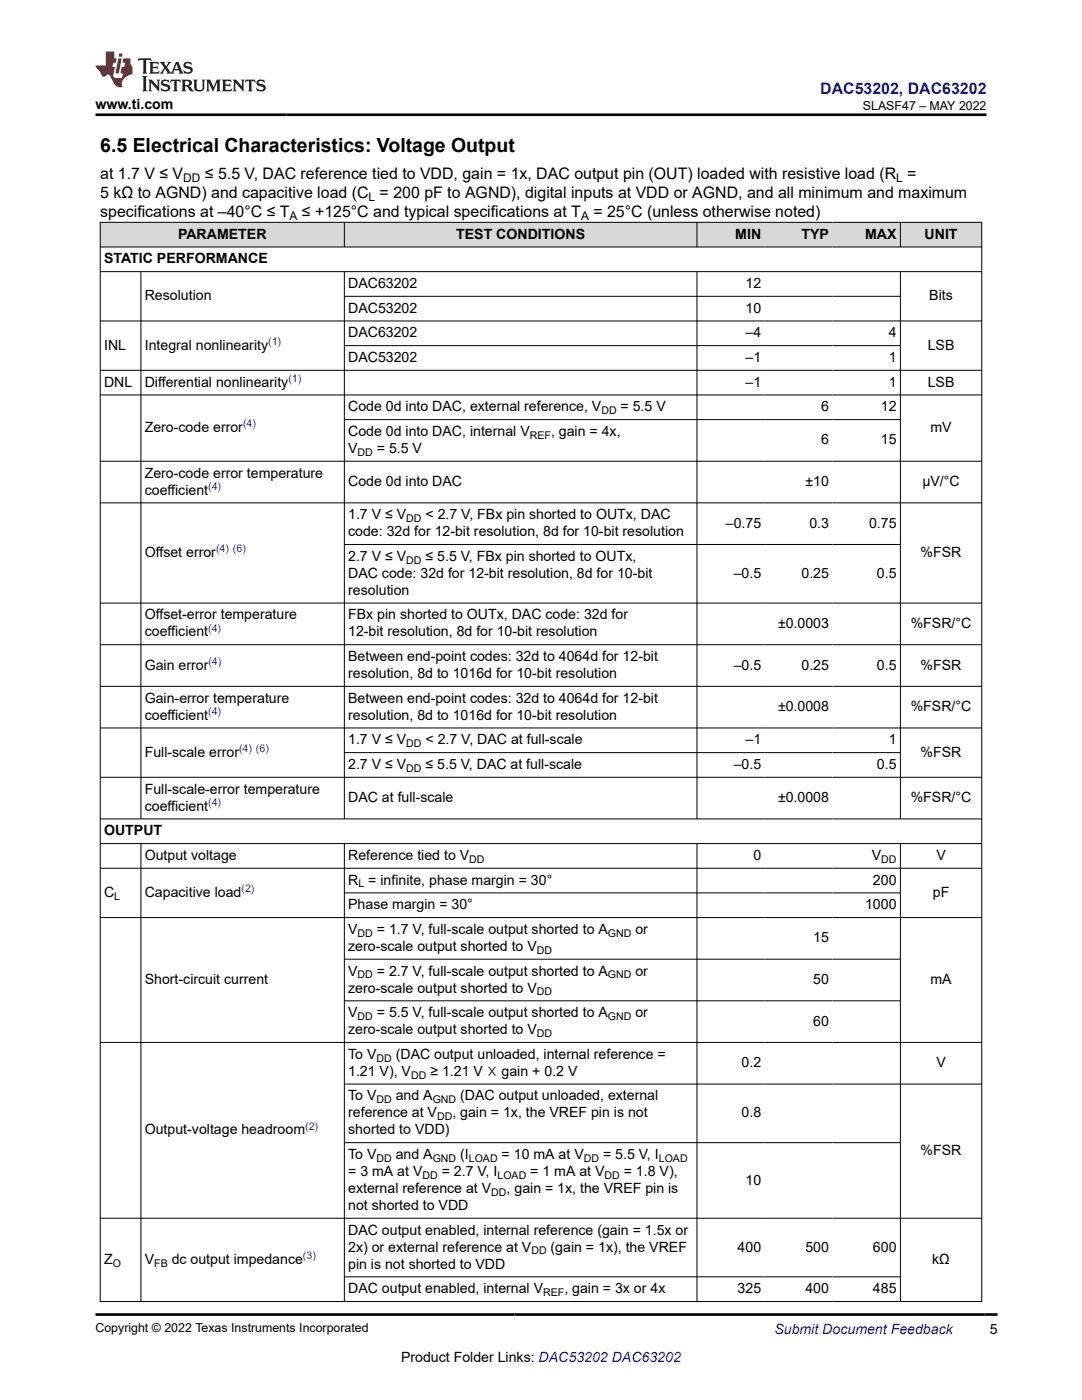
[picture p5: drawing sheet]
<svg xmlns="http://www.w3.org/2000/svg" width="216mm" height="279mm" viewBox="0 0 216 279" stroke-linecap="round" stroke-linejoin="round" font-family="sans-serif">
<defs><g id="words">
<text font-size="3.9" x="20" y="30.3">6.5 Electrical Characteristics: Voltage Output</text>
<text font-size="3.2" fill="#00f" x="163.7" y="18.7">DAC53202, DAC63202</text>
<g font-size="3.2">
<text x="20" y="35.7">at 1.7 V ≤ V</text>
<text x="40.9" y="35.7">≤ 5.5 V, DAC reference tied to VDD, gain = 1x, DAC output pin (OUT) loaded with resistive load (R =</text>
<text x="20" y="39.5">5 kΩ to AGND) and capacitive load (C = 200 pF to AGND), digital inputs at VDD or AGND, and all minimum and maximum</text>
<text x="20" y="43.3">specifications at –40°C ≤ T</text>
<text x="60.2" y="43.3">≤ +125°C and typical specifications at T</text>
<text x="118.4" y="43.3">= 25°C (unless otherwise noted)</text>
</g>
<g font-size="2.8">
<text x="19" y="21.8">www.ti.com</text>
<text x="35.5" y="47.6">PARAMETER</text>
<text x="91" y="47.6">TEST CONDITIONS</text>
<text x="146.7" y="47.6">MIN</text>
<text x="159.9" y="47.6">TYP</text>
<text x="172.6" y="47.6">MAX</text>
<text x="184.5" y="47.6">UNIT</text>
<text x="20.8" y="52.6">STATIC PERFORMANCE</text>
<text x="28.9" y="59.9">Resolution</text>
<text x="69.5" y="57.5">DAC63202</text>
<text x="148.8" y="57.5">12</text>
<text x="185.4" y="59.9">Bits</text>
<text x="69.5" y="62.4">DAC53202</text>
<text x="148.8" y="62.4">10</text>
<text x="20.8" y="69.8">INL</text>
<text x="28.9" y="69.8">Integral nonlinearity</text>
<text x="69.5" y="67.3">DAC63202</text>
<text x="148.8" y="67.3">–4</text>
<text x="177.3" y="67.3">4</text>
<text x="185.1" y="69.8">LSB</text>
<text x="20.8" y="77.2">DNL</text>
<text x="28.9" y="77.2">Differential nonlinearity</text>
<text x="69.5" y="72.3">DAC53202</text>
<text x="148.8" y="72.3">–1</text>
<text x="148.8" y="77.2">–1</text>
<text x="177.3" y="72.3">1</text>
<text x="177.3" y="77.2">1</text>
<text x="185.1" y="77.2">LSB</text>
<text x="69.5" y="82.1">Code 0d into DAC, external reference, V</text>
<text x="123.8" y="82.1">= 5.5 V</text>
<text x="163.9" y="82.1">6</text>
<text x="175.8" y="82.1">12</text>
<text x="28.9" y="86.2">Zero-code error</text>
<text x="69.5" y="87">Code 0d into DAC, internal V</text>
<text x="110" y="87">, gain = 4x,</text>
<text x="163.9" y="88.7">6</text>
<text x="175.8" y="88.7">15</text>
<text x="185.7" y="86.2">mV</text>
<text x="28.9" y="95.3">Zero-code error temperature</text>
<text x="69.5" y="90.4">V</text>
<text x="75.2" y="90.4">= 5.5 V</text>
<text x="28.9" y="98.7">coefficient</text>
<text x="69.5" y="97">Code 0d into DAC</text>
<text x="160.7" y="97">±10</text>
<text x="184.1" y="97">µV/°C</text>
<text x="69.5" y="103.6">1.7 V ≤ V</text>
<text x="69.5" y="107">code: 32d for 12-bit resolution, 8d for 10-bit resolution</text>
<text x="84.9" y="103.6">&lt; 2.7 V, FBx pin shorted to OUTx, DAC</text>
<text x="144.8" y="105.3">–0.75</text>
<text x="161.5" y="105.3">0.3</text>
<text x="173.4" y="105.3">0.75</text>
<text x="28.9" y="111.2">Offset error</text>
<text x="69.5" y="111.9">2.7 V ≤ V</text>
<text x="84.9" y="111.9">≤ 5.5 V, FBx pin shorted to OUTx,</text>
<text x="183.7" y="111.2">%FSR</text>
<text x="69.5" y="115.3">DAC code: 32d for 12-bit resolution, 8d for 10-bit</text>
<text x="69.5" y="118.7">resolution</text>
<text x="146.4" y="115.3">–0.5</text>
<text x="159.9" y="115.3">0.25</text>
<text x="175" y="115.3">0.5</text>
<text x="28.9" y="123.6">Offset-error temperature</text>
<text x="69.5" y="123.6">FBx pin shorted to OUTx, DAC code: 32d for</text>
<text x="155.2" y="125.3">±0.0003</text>
<text x="181.7" y="125.3">%FSR/°C</text>
<text x="28.9" y="127">coefficient</text>
<text x="69.5" y="127">12-bit resolution, 8d for 10-bit resolution</text>
<text x="69.5" y="131.9">Between end-point codes: 32d to 4064d for 12-bit</text>
<text x="28.9" y="133.6">Gain error</text>
<text x="69.5" y="135.3">resolution, 8d to 1016d for 10-bit resolution</text>
<text x="146.4" y="133.6">–0.5</text>
<text x="159.9" y="133.6">0.25</text>
<text x="175" y="133.6">0.5</text>
<text x="183.7" y="133.6">%FSR</text>
<text x="28.9" y="140.2">Gain-error temperature</text>
<text x="28.9" y="143.6">coefficient</text>
<text x="69.5" y="140.2">Between end-point codes: 32d to 4064d for 12-bit</text>
<text x="69.5" y="143.6">resolution, 8d to 1016d for 10-bit resolution</text>
<text x="155.2" y="141.9">±0.0008</text>
<text x="181.7" y="141.9">%FSR/°C</text>
<text x="69.5" y="148.6">1.7 V ≤ V</text>
<text x="84.9" y="148.6">&lt; 2.7 V, DAC at full-scale</text>
<text x="148.8" y="148.6">–1</text>
<text x="177.3" y="148.6">1</text>
<text x="28.9" y="151">Full-scale error</text>
<text x="69.5" y="153.5">2.7 V ≤ V</text>
<text x="84.9" y="153.5">≤ 5.5 V, DAC at full-scale</text>
<text x="146.4" y="153.5">–0.5</text>
<text x="175" y="153.5">0.5</text>
<text x="183.7" y="151">%FSR</text>
<text x="28.9" y="158.4">Full-scale-error temperature</text>
<text x="28.9" y="161.8">coefficient</text>
<text x="69.5" y="160.1">DAC at full-scale</text>
<text x="155.2" y="160.1">±0.0008</text>
<text x="181.7" y="160.1">%FSR/°C</text>
<text x="20.8" y="166.7">OUTPUT</text>
<text x="28.9" y="171.6">Output voltage</text>
<text x="69.5" y="171.6">Reference tied to V</text>
<text x="150.3" y="171.6">0</text>
<text x="174" y="171.6">V</text>
<text x="186.8" y="171.6">V</text>
<text x="20.8" y="179">C</text>
<text x="28.9" y="179">Capacitive load</text>
<text x="69.5" y="176.5">R = infinite, phase margin = 30°</text>
<text x="174.2" y="176.5">200</text>
<text x="186.1" y="179">pF</text>
<text x="69.5" y="181.5">Phase margin = 30°</text>
<text x="172.6" y="181.5">1000</text>
<text x="69.5" y="186.4">V</text>
<text x="69.5" y="189.8">zero-scale output shorted to V</text>
<text x="75.2" y="186.4">= 1.7 V, full-scale output shorted to A</text>
<text x="126.8" y="186.4">or</text>
<text x="162.3" y="188.1">15</text>
<text x="28.9" y="196.4">Short-circuit current</text>
<text x="69.5" y="194.7">V</text>
<text x="75.2" y="194.7">= 2.7 V, full-scale output shorted to A</text>
<text x="126.8" y="194.7">or</text>
<text x="162.3" y="196.4">50</text>
<text x="185.7" y="196.4">mA</text>
<text x="69.5" y="203">V</text>
<text x="69.5" y="198.1">zero-scale output shorted to V</text>
<text x="75.2" y="203">= 5.5 V, full-scale output shorted to A</text>
<text x="126.8" y="203">or</text>
<text x="69.5" y="206.4">zero-scale output shorted to V</text>
<text x="162.3" y="204.7">60</text>
<text x="69.5" y="211.3">To V</text>
<text x="69.5" y="214.7">1.21 V), V</text>
<text x="79" y="211.3">(DAC output unloaded, internal reference =</text>
<text x="85.9" y="214.7">≥ 1.21 V ☓ gain + 0.2 V</text>
<text x="148" y="213">0.2</text>
<text x="186.8" y="213">V</text>
<text x="69.5" y="219.6">To V</text>
<text x="79" y="219.6">and A</text>
<text x="91.8" y="219.6">(DAC output unloaded, external</text>
<text x="28.9" y="226.4">Output-voltage headroom</text>
<text x="69.5" y="223">reference at V</text>
<text x="69.5" y="226.4">shorted to VDD)</text>
<text x="90.3" y="223">, gain = 1x, the VREF pin is not</text>
<text x="148" y="223">0.8</text>
<text x="69.5" y="231.3">To V</text>
<text x="79" y="231.3">and A</text>
<text x="91.8" y="231.3">(I</text>
<text x="100.1" y="231.3">= 10 mA at V</text>
<text x="120.3" y="231.3">= 5.5 V, I</text>
<text x="183.7" y="230.6">%FSR</text>
<text x="69.5" y="238.1">external reference at V</text>
<text x="69.5" y="234.7">= 3 mA at V</text>
<text x="88.1" y="234.7">= 2.7 V, I</text>
<text x="101.1" y="238.1">, gain = 1x, the VREF pin is</text>
<text x="105.8" y="234.7">= 1 mA at V</text>
<text x="124.5" y="234.7">= 1.8 V),</text>
<text x="148.8" y="236.4">10</text>
<text x="69.5" y="241.5">not shorted to VDD</text>
<text x="69.5" y="246.4">DAC output enabled, internal reference (gain = 1.5x or</text>
<text x="69.5" y="249.8">2x) or external reference at V</text>
<text x="109.9" y="249.8">(gain = 1x), the VREF</text>
<text x="147.2" y="249.8">400</text>
<text x="160.7" y="249.8">500</text>
<text x="174.2" y="249.8">600</text>
<text x="20.8" y="252.2">Z</text>
<text x="28.9" y="252.2">V</text>
<text x="34.3" y="252.2">dc output impedance</text>
<text x="69.5" y="253.2">pin is not shorted to VDD</text>
<text x="186" y="252.2">kΩ</text>
<text x="69.5" y="258.1">DAC output enabled, internal V</text>
<text x="112.6" y="258.1">, gain = 3x or 4x</text>
<text x="147.2" y="258.1">325</text>
<text x="160.7" y="258.1">400</text>
<text x="174.2" y="258.1">485</text>
<text x="197.5" y="266.1">5</text>
<text x="80" y="271.7">Product Folder Links: DAC53202 DAC63202</text>
</g>
<text font-size="2.8" fill="#00f" x="154.5" y="266.2">Submit Document Feedback</text>
<g font-size="2.5">
<text x="172.2" y="21.9">SLASF47 – MAY 2022</text>
<text x="19" y="265.9">Copyright © 2022 Texas Instruments Incorporated</text>
</g>
<g font-size="2.4">
<text x="36.6" y="36.3">DD</text>
<text x="73.5" y="40.1">L</text>
<text x="178.8" y="36.3">L</text>
<text x="57.8" y="44">A</text>
<text x="115.9" y="44">A</text>
</g>
<g font-size="2.1" fill="#00f">
<text x="53.5" y="68.8">(1)</text>
<text x="57.5" y="76.2">(1)</text>
<text x="48.5" y="85.3">(4)</text>
<text x="41.5" y="97.8">(4)</text>
<text x="43.1" y="110.2">(4) (6)</text>
<text x="41.5" y="126.1">(4)</text>
<text x="41.6" y="132.7">(4)</text>
<text x="41.5" y="142.7">(4)</text>
<text x="47.7" y="150.1">(4) (6)</text>
<text x="41.5" y="160.8">(4)</text>
<text x="48.2" y="178.1">(2)</text>
<text x="60.9" y="225.5">(2)</text>
<text x="60.5" y="251.3">(3)</text>
</g>
<g font-size="2.1">
<text x="120" y="82.7">DD</text>
<text x="105.7" y="87.6">REF</text>
<text x="71.4" y="91">DD</text>
<text x="81.1" y="104.2">DD</text>
<text x="81.1" y="112.5">DD</text>
<text x="81.1" y="149.1">DD</text>
<text x="81.1" y="154">DD</text>
<text x="93.6" y="172.2">DD</text>
<text x="175.8" y="172.2">DD</text>
<text x="22.8" y="179.6">L</text>
<text x="71.5" y="177.1">L</text>
<text x="71.4" y="187">DD</text>
<text x="107.1" y="190.3">DD</text>
<text x="121.3" y="187">GND</text>
<text x="71.4" y="195.3">DD</text>
<text x="121.3" y="195.3">GND</text>
<text x="71.4" y="203.6">DD</text>
<text x="107.1" y="198.7">DD</text>
<text x="121.3" y="203.6">GND</text>
<text x="107.1" y="207">DD</text>
<text x="75.1" y="211.9">DD</text>
<text x="82" y="215.3">DD</text>
<text x="75.1" y="220.2">DD</text>
<text x="86.3" y="220.2">GND</text>
<text x="87.2" y="223.6">DD</text>
<text x="75.1" y="231.9">DD</text>
<text x="86.3" y="231.9">GND</text>
<text x="93.6" y="231.9">LOAD</text>
<text x="116.5" y="231.9">DD</text>
<text x="131.5" y="231.9">LOAD</text>
<text x="84.3" y="235.3">DD</text>
<text x="98" y="238.7">DD</text>
<text x="99.3" y="235.3">LOAD</text>
<text x="120.6" y="235.3">DD</text>
<text x="106" y="250.4">DD</text>
<text x="22.5" y="252.8">O</text>
<text x="30.8" y="252.8">FB</text>
<text x="108.4" y="258.7">REF</text>
</g>
</g></defs>
<g fill="#d8d8d8">
<path d="M20 44.4h175.9v4.9h-175.9z" fill-rule="evenodd"/>
<path d="M20.1 44.4h48.5v4.8h-48.5z" fill-rule="evenodd"/>
<path d="M68.8 44.4h70.2v4.8h-70.2z" fill-rule="evenodd"/>
<path d="M139.1 44.4h13.5v4.8h-13.5z" fill-rule="evenodd"/>
<path d="M152.6 44.4h13.5v4.8h-13.5z" fill-rule="evenodd"/>
<path d="M166.1 44.4h13.5v4.8h-13.5z" fill-rule="evenodd"/>
<path d="M179.7 44.4h16.1v4.8h-16.1z" fill-rule="evenodd"/>
</g>
<g fill="none" stroke="#000" stroke-width=".2">
<path d="M19.9 44.4h176.1M19.9 49.3h176.1M19.9 54.2h176.1M20 44.3v215.5M28.1 54.2v109.3M68.7 44.3v5.1M68.7 54.2v109.3M68.7 59.1h111M139.1 44.3v5.1M139.1 54.2v109.3M179.7 44.3v5.1M179.7 54.2v109.3"/>
<path d="M195.9 44.3v215.5M19.9 64.1h176.1M19.9 73.9h176.1M19.9 78.8h176.1M68.7 69h111M19.9 92h176.1M68.7 83.7h111M19.9 100.4h176.1M68.7 108.7h111M19.9 120.4h176.1M19.9 128.7h176.1M19.9 137h176.1"/>
<path d="M19.9 145.3h176.1M19.9 155.1h176.1M68.7 150.2h111M19.9 163.4h176.1M19.9 168.4h176.1M19.9 173.3h176.1M28.1 168.4v91.4M68.7 168.4v91.4M68.7 178.2h111M139.1 168.4v91.4M179.7 168.4v91.4M19.9 183.1h176.1"/>
<path d="M68.7 191.4h111M68.7 199.7h111M19.9 208h176.1M68.7 216.3h127.3M68.7 228h111M19.9 243.1h176.1M19.9 259.7h176.1M68.7 254.8h111"/>
</g>
<path d="M27.7 11.6l-.2 .6 .5-.2h.6v.1v2.2l-.2 .4h1l-.2-.4v-2.2v-.1h.5l.5 .2-.1-.6zM29.8 12.4l.2 .3v1.6l-.2 .4h1.9l.1-.6a1.08 1.08 0 0 1-1.3 .2v-.7h.6l.4 .2v-.7l-.4 .2h-.6v-.5l.2-.2a1 1 0 0 1 1 .3l-.1-.5zM31.8 12.4l1 1.1-1 1.2h.9l-.2-.2 .4-.8 .5 .8-.2 .2h1.6l-.2-.2 .1-.5h1l.1 .5-.1 .2h.9l-.2-.4-.8-1.9h-.5l-1 2.1-.8-1.1 .9-1h-.8l.2 .2-.5 .6-.3-.6 .1-.2zM35.2 12.8l.4 1h-.8zM36.8 12.5a.65 .65 0 0 0-.2 .7 .65 .65 0 0 0 .6 .5l.7 .1 .1 .3a.79 .79 0 0 1-.7 .4 .79 .79 0 0 1-.7-.5l.1 .7 .2-.1a.93 .93 0 0 0 1.1 0 .93 .93 0 0 0 .4-.9 1.46 1.46 0 0 0-1.2-.6l-.1-.3a1.09 1.09 0 0 1 1.2 .2l-.2-.6-.1 .1-.6-.2zM28.4 15.2l.2 .4v2.2l-.2 .4h1l-.2-.4v-2.2l.2-.4zM29.6 15.9l.2 .4v1.5l-.2 .4h.8l-.3-.4v-1.3l1.7 1.8v-2l.2-.4h-.8l.2 .2 .1 1.1-1.2-1.3zM32.3 16a.65 .65 0 0 0-.2 .8 .65 .65 0 0 0 .7 .4l.6 .2 .1 .2a.79 .79 0 0 1-.7 .4 .79 .79 0 0 1-.7-.5l.1 .7 .2-.1a.93 .93 0 0 0 1.1 .1 .93 .93 0 0 0 .4-1 1.46 1.46 0 0 0-1.2-.5l-.1-.4a1.09 1.09 0 0 1 1.2 .2l-.2-.6-.1 .1-.6-.1zM34.1 15.9l-.1 .6a.63 .63 0 0 1 .7-.3l.1 1.6-.3 .4h1l-.2-.4v-1.6a.66 .66 0 0 1 .8 .3l-.1-.6zM36.2 15.9l.2 .4v1.5l-.2 .4h.9l-.2-.2v-.7h.5l.1 .2a.79 .79 0 0 0 1.2 .6l-1-.9a.61 .61 0 0 0 .6-.6 .61 .61 0 0 0-.5-.7zM36.9 16.2h.2a.47 .47 0 0 1 .5 .1 .47 .47 0 0 1 .1 .5l-.2 .1-.6 .1zM38.5 15.9l.2 .2a2.27 2.27 0 0 0 .4 2 1.04 1.04 0 0 0 1.7-.7v-1.3l.2-.2h-.8l.2 .4v1.1a.6 .6 0 0 1-.6 .6 .6 .6 0 0 1-.6-.6v-1.1l.3-.4zM41.1 15.9l.2 .4v1.5l-.2 .4h.7l-.2-.4v-1.4l.9 1.9 .8-1.9v1.4l-.2 .4h1l-.3-.4v-1.5l.3-.4h-.8l-.7 1.5-.7-1.5zM44.3 15.9l.2 .4v1.5l-.2 .4h1.9l.1-.6a1.09 1.09 0 0 1-1.3 .2v-.7h.6l.4 .2v-.6l-.4 .2h-.6v-.6l.2-.1a1.01 1.01 0 0 1 1 .3l-.1-.6zM46.4 15.9l.3 .4v1.5l-.3 .4h.8l-.2-.4v-1.3l1.6 1.8v-2l.2-.4h-.7l.2 .2v1.1l-1.2-1.3zM49 15.9l-.1 .6a.63 .63 0 0 1 .8-.3v1.6l-.3 .4h1l-.2-.4v-1.6a.66 .66 0 0 1 .8 .3l-.1-.6zM51.4 16a.65 .65 0 0 0-.2 .8 .65 .65 0 0 0 .6 .4l.6 .2 .2 .2a.79 .79 0 0 1-.8 .4 .79 .79 0 0 1-.6-.5l.1 .7 .2-.1a.93 .93 0 0 0 1 .1 .93 .93 0 0 0 .5-1 1.46 1.46 0 0 0-1.3-.5l-.1-.4a1.09 1.09 0 0 1 1.3 .2l-.2-.6-.2 .1-.5-.1z" fill="#231f20"/>
<path d="M21.1 10.3v2.7h-2.1l.1 .4 .9 1a.95 .95 0 0 0 .9 .9 .59 .59 0 0 1 .6-.4 .59 .59 0 0 1 .5 .3l.4 .8a1.59 1.59 0 0 0 2.1 1.4 1.61 1.61 0 0 1 1-2.3l1-.3-.1-1.5a1.59 1.59 0 0 1-.4-1.7h-1.4l-.2 .9h.5l-.1 .9h-.5l-.2 .9v.3l.4 .1-.2 .9h-.6a.73 .73 0 0 1-1.1-.7l.3-1.5h-.5l.2-.9h.5l.2-.9h-.5v-1.3zM23.6 11.6l-.6 3.1h.7l.6-3.1zM23.8 10.7l-.1 .6h.7l.1-.6z" fill="#ed1c24"/>
<path d="M19 22.9h177.8M19.1 262.3h179.9" fill="none" stroke="#000" stroke-width=".53"/>
<use href="#words"/>
</svg>
